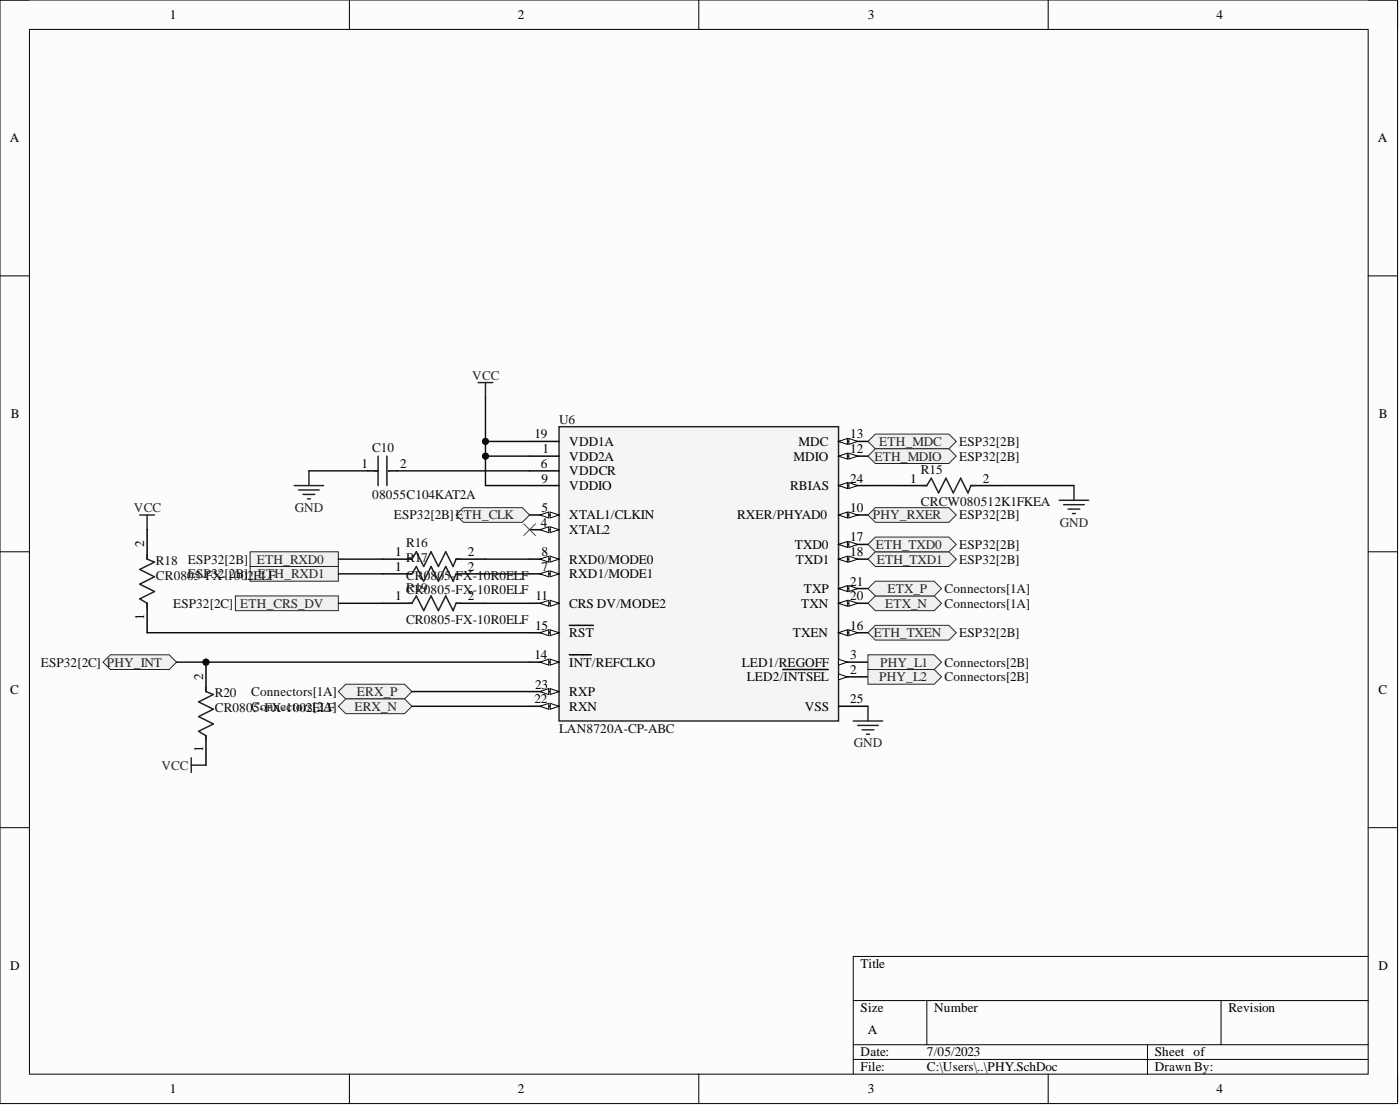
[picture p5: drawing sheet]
<svg xmlns="http://www.w3.org/2000/svg" width="241mm" height="190mm" viewBox="0 0 241 190" stroke-linecap="round" stroke-linejoin="round" font-family="sans-serif">
<defs><g id="words">
<g font-size="2.3">
<text x="29.2" y="3.3">1</text>
<text x="89.3" y="3.3">2</text>
<text x="149.6" y="3.3">3</text>
<text x="209.7" y="3.3">4</text>
<text x="1.7" y="24.5">A</text>
<text x="237.5" y="24.5">A</text>
<text x="1.9" y="72.1">B</text>
<text x="92.1" y="75.5">19</text>
<text x="98.1" y="76.8">VDD1A</text>
<text x="137.6" y="76.8">MDC</text>
<text x="146.6" y="75.5">13</text>
<text x="237.7" y="72.1">B</text>
<text x="62.3" y="80.6">1</text>
<text x="69" y="80.6">2</text>
<text x="93.2" y="80.6">6</text>
<text x="93.3" y="83.1">9</text>
<text x="93.5" y="78.1">1</text>
<text x="98.1" y="79.3">VDD2A</text>
<text x="98.1" y="81.9">VDDCR</text>
<text x="136.8" y="79.3">MDIO</text>
<text x="146.6" y="78.1">12</text>
<text x="146.6" y="83.1">24</text>
<text x="156.9" y="83.1">1</text>
<text x="169.4" y="83.1">2</text>
<text x="93.3" y="88.2">5</text>
<text x="98.1" y="84.4">VDDIO</text>
<text x="98.1" y="89.5">XTAL1/CLKIN</text>
<text x="127" y="89.5">RXER/PHYAD0</text>
<text x="136.2" y="84.4">RBIAS</text>
<text x="146.6" y="88.2">10</text>
<text x="24.8" y="94.3" transform="rotate(-90 24.8 94.3)">2</text>
<text x="68.1" y="95.8">1</text>
<text x="80.6" y="95.8">2</text>
<text x="93.2" y="90.7">4</text>
<text x="93.3" y="95.8">8</text>
<text x="98.1" y="92">XTAL2</text>
<text x="137" y="94.5">TXD0</text>
<text x="146.6" y="93.3">17</text>
<text x="146.6" y="95.8">18</text>
<text x="68.1" y="98.3">1</text>
<text x="80.6" y="98.3">2</text>
<text x="93.3" y="98.3">7</text>
<text x="98.1" y="97.1">RXD0/MODE0</text>
<text x="98.1" y="99.6">RXD1/MODE1</text>
<text x="137.2" y="97.1">TXD1</text>
<text x="146.6" y="100.9">21</text>
<text x="24.8" y="106.8" transform="rotate(-90 24.8 106.8)">1</text>
<text x="68.1" y="103.4">1</text>
<text x="80.6" y="103.4">2</text>
<text x="92.3" y="103.4">11</text>
<text x="98.1" y="104.7">CRS DV/MODE2</text>
<text x="138.1" y="104.7">TXN</text>
<text x="138.5" y="102.1">TXP</text>
<text x="146.6" y="103.4">20</text>
<text x="92.1" y="113.5">14</text>
<text x="92.2" y="108.5">15</text>
<text x="98.1" y="109.7">RST</text>
<text x="136.7" y="109.7">TXEN</text>
<text x="146.6" y="113.5">3</text>
<text x="146.6" y="108.5">16</text>
<text x="1.8" y="119.5">C</text>
<text x="35" y="117.1" transform="rotate(-90 35 117.1)">2</text>
<text x="92.2" y="118.6">23</text>
<text x="98.1" y="114.8">INT/REFCLKO</text>
<text x="98.1" y="119.9">RXP</text>
<text x="127.9" y="114.8">LED1/REGOFF</text>
<text x="128.7" y="117.3">LED2/INTSEL</text>
<text x="146.6" y="116.1">2</text>
<text x="237.6" y="119.5">C</text>
<text x="92.1" y="121.1">22</text>
<text x="98.1" y="122.4">RXN</text>
<text x="138.7" y="122.4">VSS</text>
<text x="146.6" y="121.1">25</text>
<text x="35" y="129.6" transform="rotate(-90 35 129.6)">1</text>
<text x="1.8" y="167.1">D</text>
<text x="148.3" y="166.8">Title</text>
<text x="237.6" y="167.1">D</text>
<text x="148.3" y="174.4">Size</text>
<text x="149.6" y="178.2">A</text>
<text x="161" y="174.4">Number</text>
<text x="211.7" y="174.4">Revision</text>
<text x="148.3" y="182">Date:</text>
<text x="148.3" y="184.5">File:</text>
<text x="159.7" y="182">7/05/2023</text>
<text x="159.7" y="184.5">C:\Users\..\PHY.SchDoc</text>
<text x="199" y="182">Sheet of</text>
<text x="199" y="184.5">Drawn By:</text>
<text x="29.2" y="188.3">1</text>
<text x="89.3" y="188.3">2</text>
<text x="149.6" y="188.3">3</text>
<text x="209.7" y="188.3">4</text>
</g>
<g font-size="2.3" fill="#262626">
<text x="81.4" y="65.4">VCC</text>
<text x="151.5" y="76.8">ETH_MDC</text>
<text x="150.7" y="79.3">ETH_MDIO</text>
<text x="23.1" y="88.2">VCC</text>
<text x="50.8" y="88.2">GND</text>
<text x="150.4" y="89.5">PHY_RXER</text>
<text x="151" y="94.5">ETH_TXD0</text>
<text x="182.6" y="90.7">GND</text>
<text x="44.3" y="97.1">ETH_RXD0</text>
<text x="151.1" y="97.1">ETH_TXD1</text>
<text x="41.4" y="104.7">ETH_CRS_DV</text>
<text x="152.6" y="104.7">ETX_N</text>
<text x="153" y="102.1">ETX_P</text>
<text x="150.6" y="109.7">ETH_TXEN</text>
<text x="61.5" y="119.9">ERX_P</text>
<text x="151.5" y="117.3">PHY_L2</text>
<text x="151.7" y="114.8">PHY_L1</text>
<text x="61.1" y="122.4">ERX_N</text>
<text x="147.2" y="128.7">GND</text>
<text x="27.8" y="132.6">VCC</text>
</g>
<g font-size="2.3" fill="#0e0e0e">
<text x="64.2" y="77.8">C10</text>
<text x="96.4" y="73">U6</text>
<text x="165.3" y="76.8">ESP32[2B]</text>
<text x="158.7" y="81.6">R15</text>
<text x="165.3" y="79.3">ESP32[2B]</text>
<text x="64.2" y="85.9">08055C104KAT2A</text>
<text x="67.9" y="89.5">ESP32[2B]ETH_CLK</text>
<text x="158.7" y="87.2">CRCW080512K1FKEA</text>
<text x="165.3" y="89.5">ESP32[2B]</text>
<text x="70" y="94.3">R16</text>
<text x="165.3" y="94.5">ESP32[2B]</text>
<text x="26.9" y="97.3">R18</text>
<text x="26.9" y="99.9">CR0805-FX-1002</text>
<text x="32.4" y="97.1">ESP32[2B]</text>
<text x="32.4" y="99.6">ESP32[2B]</text>
<text x="43.7" y="99.9">EELTFH_RXD1</text>
<text x="70" y="99.9">CR0805-FX-10R0ELF</text>
<text x="70" y="96.8">R17</text>
<text x="70" y="101.9">R19</text>
<text x="165.3" y="97.1">ESP32[2B]</text>
<text x="29.8" y="104.7">ESP32[2C]</text>
<text x="70" y="102.4">CR0805-FX-10R0ELF</text>
<text x="70" y="107.5">CR0805-FX-10R0ELF</text>
<text x="162.8" y="104.7">Connectors[1A]</text>
<text x="162.8" y="102.1">Connectors[1A]</text>
<text x="165.3" y="109.7">ESP32[2B]</text>
<text x="7" y="114.8">ESP32[2C] PHY_INT</text>
<text x="43.3" y="119.9">Connectors[1A]</text>
<text x="162.8" y="117.3">Connectors[2B]</text>
<text x="162.8" y="114.8">Connectors[2B]</text>
<text x="37" y="120.1">R20</text>
<text x="37" y="122.7">CR080Connectors[2A]</text>
<text x="43.6" y="122.7">5-FX-1002ELF</text>
<text x="96.4" y="126.2">LAN8720A-CP-ABC</text>
</g>
</g></defs>
<path d="M0 0h240.9v190.1h-240.9z" fill-rule="evenodd" fill="#fcfcfc"/>
<path d="M0 0h240.9v190.1h-240.9z" fill="none" stroke="#000" stroke-width=".17"/>
<path d="M5.1 5.1h230.7v179.9h-230.7z" fill-rule="evenodd" fill="#fcfcfc"/>
<g fill="none" stroke="#000" stroke-width=".17">
<path d="M0 0h5.1M60.2 0v5.1M120.4 0v5.1M180.7 0v5.1M235.8 0h5.1v5.1M5.1 5.1h230.7v179.9h-230.7zM0 47.5h5.1M235.8 47.5h5.1M0 95h5.1M235.8 95h5.1M0 142.6h5.1M235.8 142.6h5.1"/>
<path d="M147.1 172.3h88.7M147.1 179.9h88.7M159.7 172.3v7.6M197.8 179.9v5.1M210.5 172.3v7.6M235.8 164.7h-88.7v20.3M60.2 185v5.1M120.4 185v5.1M147.1 182.5h88.7M180.7 185v5.1M240.9 185v5.1"/>
</g>
<path d="M96.4 73.5h48.1v50.7h-48.1z" fill-rule="evenodd" fill="#f5f5f5"/>
<path d="M96.4 73.5h48.1v50.7h-48.1z" fill="none" stroke="#262626" stroke-width=".25"/>
<path d="M91.3 76h5.1M91.3 78.6h5.1M91.3 81.1h5.1M91.3 83.6h5.1M144.5 114h5.1" fill="none" stroke="#000" stroke-width=".25"/>
<path d="M144.5 113.5l1.6 .5-1.6 .6z" fill="#fbfbfb"/>
<path d="M144.5 113.5l1.6 .5-1.6 .6z" fill="none" stroke="#000" stroke-width=".17"/>
<path d="M144.5 116.6h5.1" fill="none" stroke="#000" stroke-width=".25"/>
<path d="M144.5 116.1l1.6 .5-1.6 .5z" fill="#fbfbfb"/>
<path d="M144.5 116.1l1.6 .5-1.6 .5z" fill="none" stroke="#000" stroke-width=".17"/>
<path d="M91.3 88.7h5.1M134.9 115.3h7.9" fill="none" stroke="#000" stroke-width=".25"/>
<path d="M94.8 88.2l1.6 .5-1.6 .5z" fill="#fbfbfb"/>
<path d="M94.8 88.2l1.6 .5-1.6 .5z" fill="none" stroke="#000" stroke-width=".17"/>
<path d="M93.1 88.7l1.5-.5v1z" fill="#fbfbfb"/>
<path d="M93.1 88.7l1.5-.5v1z" fill="none" stroke="#000" stroke-width=".17"/>
<path d="M91.3 91.2h5.1" fill="none" stroke="#000" stroke-width=".25"/>
<path d="M94.8 90.7l1.6 .5-1.6 .5z" fill="#fbfbfb"/>
<path d="M94.8 90.7l1.6 .5-1.6 .5z" fill="none" stroke="#000" stroke-width=".17"/>
<path d="M93.1 91.2l1.5-.5v1z" fill="#fbfbfb"/>
<path d="M93.1 91.2l1.5-.5v1z" fill="none" stroke="#000" stroke-width=".17"/>
<path d="M91.3 96.3h5.1" fill="none" stroke="#000" stroke-width=".25"/>
<path d="M94.8 95.8l1.6 .5-1.6 .5z" fill="#fbfbfb"/>
<path d="M94.8 95.8l1.6 .5-1.6 .5z" fill="none" stroke="#000" stroke-width=".17"/>
<path d="M93.1 96.3l1.5-.5v1z" fill="#fbfbfb"/>
<path d="M93.1 96.3l1.5-.5v1z" fill="none" stroke="#000" stroke-width=".17"/>
<path d="M91.3 98.8h5.1" fill="none" stroke="#000" stroke-width=".25"/>
<path d="M94.8 98.3l1.6 .5-1.6 .5z" fill="#fbfbfb"/>
<path d="M94.8 98.3l1.6 .5-1.6 .5z" fill="none" stroke="#000" stroke-width=".17"/>
<path d="M93.1 98.8l1.5-.5v1z" fill="#fbfbfb"/>
<path d="M93.1 98.8l1.5-.5v1z" fill="none" stroke="#000" stroke-width=".17"/>
<path d="M144.5 93.8h5.1" fill="none" stroke="#000" stroke-width=".25"/>
<path d="M144.5 93.8l1.6-.5v1z" fill="#fbfbfb"/>
<path d="M144.5 93.8l1.6-.5v1z" fill="none" stroke="#000" stroke-width=".17"/>
<path d="M146.3 93.3l1.5 .5-1.5 .5z" fill="#fbfbfb"/>
<path d="M146.3 93.3l1.5 .5-1.5 .5z" fill="none" stroke="#000" stroke-width=".17"/>
<path d="M144.5 96.3h5.1" fill="none" stroke="#000" stroke-width=".25"/>
<path d="M144.5 96.3l1.6-.5v1z" fill="#fbfbfb"/>
<path d="M144.5 96.3l1.6-.5v1z" fill="none" stroke="#000" stroke-width=".17"/>
<path d="M146.3 95.8l1.5 .5-1.5 .5z" fill="#fbfbfb"/>
<path d="M146.3 95.8l1.5 .5-1.5 .5z" fill="none" stroke="#000" stroke-width=".17"/>
<path d="M91.3 114h5.1" fill="none" stroke="#000" stroke-width=".25"/>
<path d="M94.8 113.5l1.6 .5-1.6 .6z" fill="#fbfbfb"/>
<path d="M94.8 113.5l1.6 .5-1.6 .6z" fill="none" stroke="#000" stroke-width=".17"/>
<path d="M93.1 114l1.5-.5v1.1z" fill="#fbfbfb"/>
<path d="M93.1 114l1.5-.5v1.1z" fill="none" stroke="#000" stroke-width=".17"/>
<path d="M91.3 109h5.1M98.1 112.8h3.8" fill="none" stroke="#000" stroke-width=".25"/>
<path d="M94.8 108.5l1.6 .5-1.6 .5z" fill="#fbfbfb"/>
<path d="M94.8 108.5l1.6 .5-1.6 .5z" fill="none" stroke="#000" stroke-width=".17"/>
<path d="M93.1 109l1.5-.5v1z" fill="#fbfbfb"/>
<path d="M93.1 109l1.5-.5v1z" fill="none" stroke="#000" stroke-width=".17"/>
<path d="M91.3 103.9h5.1M98.1 107.7h4.2" fill="none" stroke="#000" stroke-width=".25"/>
<path d="M94.8 103.4l1.6 .5-1.6 .5z" fill="#fbfbfb"/>
<path d="M94.8 103.4l1.6 .5-1.6 .5z" fill="none" stroke="#000" stroke-width=".17"/>
<path d="M93.1 103.9l1.5-.5v1z" fill="#fbfbfb"/>
<path d="M93.1 103.9l1.5-.5v1z" fill="none" stroke="#000" stroke-width=".17"/>
<path d="M144.5 76h5.1" fill="none" stroke="#000" stroke-width=".25"/>
<path d="M144.5 76l1.6-.5v1z" fill="#fbfbfb"/>
<path d="M144.5 76l1.6-.5v1z" fill="none" stroke="#000" stroke-width=".17"/>
<path d="M146.3 75.5l1.5 .5-1.5 .5z" fill="#fbfbfb"/>
<path d="M146.3 75.5l1.5 .5-1.5 .5z" fill="none" stroke="#000" stroke-width=".17"/>
<path d="M144.5 78.6h5.1" fill="none" stroke="#000" stroke-width=".25"/>
<path d="M144.5 78.6l1.6-.5v1z" fill="#fbfbfb"/>
<path d="M144.5 78.6l1.6-.5v1z" fill="none" stroke="#000" stroke-width=".17"/>
<path d="M146.3 78.1l1.5 .5-1.5 .5z" fill="#fbfbfb"/>
<path d="M146.3 78.1l1.5 .5-1.5 .5z" fill="none" stroke="#000" stroke-width=".17"/>
<path d="M144.5 83.6h5.1" fill="none" stroke="#000" stroke-width=".25"/>
<path d="M144.5 83.6l1.6-.5v1z" fill="#fbfbfb"/>
<path d="M144.5 83.6l1.6-.5v1z" fill="none" stroke="#000" stroke-width=".17"/>
<path d="M146.3 83.1l1.5 .5-1.5 .5z" fill="#fbfbfb"/>
<path d="M146.3 83.1l1.5 .5-1.5 .5z" fill="none" stroke="#000" stroke-width=".17"/>
<path d="M144.5 88.7h5.1" fill="none" stroke="#000" stroke-width=".25"/>
<path d="M144.5 88.7l1.6-.5v1z" fill="#fbfbfb"/>
<path d="M144.5 88.7l1.6-.5v1z" fill="none" stroke="#000" stroke-width=".17"/>
<path d="M146.3 88.2l1.5 .5-1.5 .5z" fill="#fbfbfb"/>
<path d="M146.3 88.2l1.5 .5-1.5 .5z" fill="none" stroke="#000" stroke-width=".17"/>
<path d="M91.3 121.7h5.1" fill="none" stroke="#000" stroke-width=".25"/>
<path d="M94.8 121.1l1.6 .6-1.6 .5z" fill="#fbfbfb"/>
<path d="M94.8 121.1l1.6 .6-1.6 .5z" fill="none" stroke="#000" stroke-width=".17"/>
<path d="M93.1 121.7l1.5-.6v1.1z" fill="#fbfbfb"/>
<path d="M93.1 121.7l1.5-.6v1.1z" fill="none" stroke="#000" stroke-width=".17"/>
<path d="M91.3 119.1h5.1" fill="none" stroke="#000" stroke-width=".25"/>
<path d="M94.8 118.6l1.6 .5-1.6 .5z" fill="#fbfbfb"/>
<path d="M94.8 118.6l1.6 .5-1.6 .5z" fill="none" stroke="#000" stroke-width=".17"/>
<path d="M93.1 119.1l1.5-.5v1z" fill="#fbfbfb"/>
<path d="M93.1 119.1l1.5-.5v1z" fill="none" stroke="#000" stroke-width=".17"/>
<path d="M144.5 109h5.1" fill="none" stroke="#000" stroke-width=".25"/>
<path d="M144.5 109l1.6-.5v1z" fill="#fbfbfb"/>
<path d="M144.5 109l1.6-.5v1z" fill="none" stroke="#000" stroke-width=".17"/>
<path d="M146.3 108.5l1.5 .5-1.5 .5z" fill="#fbfbfb"/>
<path d="M146.3 108.5l1.5 .5-1.5 .5z" fill="none" stroke="#000" stroke-width=".17"/>
<path d="M144.5 103.9h5.1" fill="none" stroke="#000" stroke-width=".25"/>
<path d="M144.5 103.9l1.6-.5v1z" fill="#fbfbfb"/>
<path d="M144.5 103.9l1.6-.5v1z" fill="none" stroke="#000" stroke-width=".17"/>
<path d="M146.3 103.4l1.5 .5-1.5 .5z" fill="#fbfbfb"/>
<path d="M146.3 103.4l1.5 .5-1.5 .5z" fill="none" stroke="#000" stroke-width=".17"/>
<path d="M144.5 101.4h5.1" fill="none" stroke="#000" stroke-width=".25"/>
<path d="M144.5 101.4l1.6-.5v1z" fill="#fbfbfb"/>
<path d="M144.5 101.4l1.6-.5v1z" fill="none" stroke="#000" stroke-width=".17"/>
<path d="M146.3 100.9l1.5 .5-1.5 .5z" fill="#fbfbfb"/>
<path d="M146.3 100.9l1.5 .5-1.5 .5z" fill="none" stroke="#000" stroke-width=".17"/>
<path d="M144.5 121.7h5.1" fill="none" stroke="#000" stroke-width=".25"/>
<path d="M82.4 65.9h2.5M83.7 65.9v2.5M147.1 124.2h5M147.8 124.9h3.6M148.6 125.7h2M149.3 126.5h.6M149.6 121.7v2.5" fill="none" stroke="#262626" stroke-width=".25"/>
<path d="M78.6 88.7l1.3-1.3h10.1l1.3 1.3-1.3 1.3h-10.1z" fill-rule="evenodd" fill="#f0f0f0"/>
<path d="M78.6 88.7l1.3-1.3h10.1l1.3 1.3-1.3 1.3h-10.1z" fill="none" stroke="#262626" stroke-width=".17"/>
<path d="M90.3 90.2l2 2.1M92.3 90.2l-2 2.1" fill="none" stroke="#4c4c4c" stroke-width=".17"/>
<path d="M43.1 95h15.2v2.6h-15.2z" fill-rule="evenodd" fill="#f0f0f0"/>
<path d="M43.1 95h15.2v2.6h-15.2z" fill="none" stroke="#262626" stroke-width=".17"/>
<path d="M43.1 97.6h15.2v2.5h-15.2z" fill-rule="evenodd" fill="#f0f0f0"/>
<path d="M43.1 97.6h15.2v2.5h-15.2z" fill="none" stroke="#262626" stroke-width=".17"/>
<path d="M40.6 102.6h17.7v2.6h-17.7z" fill-rule="evenodd" fill="#f0f0f0"/>
<path d="M40.6 102.6h17.7v2.6h-17.7z" fill="none" stroke="#262626" stroke-width=".17"/>
<path d="M17.7 114l1.3-1.2h10.2l1.2 1.2-1.2 1.3h-10.2z" fill-rule="evenodd" fill="#f0f0f0"/>
<path d="M17.7 114l1.3-1.2h10.2l1.2 1.2-1.2 1.3h-10.2z" fill="none" stroke="#262626" stroke-width=".17"/>
<path d="M58.3 119.1l1.3-1.2h10.1l1.3 1.2-1.3 1.3h-10.1z" fill-rule="evenodd" fill="#f0f0f0"/>
<path d="M58.3 119.1l1.3-1.2h10.1l1.3 1.2-1.3 1.3h-10.1z" fill="none" stroke="#262626" stroke-width=".17"/>
<path d="M58.3 121.7l1.3-1.3h10.1l1.3 1.3-1.3 1.2h-10.1z" fill-rule="evenodd" fill="#f0f0f0"/>
<path d="M58.3 121.7l1.3-1.3h10.1l1.3 1.3-1.3 1.2h-10.1z" fill="none" stroke="#262626" stroke-width=".17"/>
<path d="M149.6 115.3h11.4l1.3 1.3-1.3 1.3h-11.4z" fill-rule="evenodd" fill="#f0f0f0"/>
<path d="M149.6 115.3h11.4l1.3 1.3-1.3 1.3h-11.4z" fill="none" stroke="#262626" stroke-width=".17"/>
<path d="M149.6 112.8h11.4l1.3 1.2-1.3 1.3h-11.4z" fill-rule="evenodd" fill="#f0f0f0"/>
<path d="M149.6 112.8h11.4l1.3 1.2-1.3 1.3h-11.4z" fill="none" stroke="#262626" stroke-width=".17"/>
<path d="M149.6 109l1.3-1.3h12.6l1.3 1.3-1.3 1.2h-12.6z" fill-rule="evenodd" fill="#f0f0f0"/>
<path d="M149.6 109l1.3-1.3h12.6l1.3 1.3-1.3 1.2h-12.6z" fill="none" stroke="#262626" stroke-width=".17"/>
<path d="M149.6 103.9l1.3-1.3h10.1l1.3 1.3-1.3 1.3h-10.1z" fill-rule="evenodd" fill="#f0f0f0"/>
<path d="M149.6 103.9l1.3-1.3h10.1l1.3 1.3-1.3 1.3h-10.1z" fill="none" stroke="#262626" stroke-width=".17"/>
<path d="M149.6 101.4l1.3-1.3h10.1l1.3 1.3-1.3 1.2h-10.1z" fill-rule="evenodd" fill="#f0f0f0"/>
<path d="M149.6 101.4l1.3-1.3h10.1l1.3 1.3-1.3 1.2h-10.1z" fill="none" stroke="#262626" stroke-width=".17"/>
<path d="M149.6 96.3l1.3-1.3h12.6l1.3 1.3-1.3 1.3h-12.6z" fill-rule="evenodd" fill="#f0f0f0"/>
<path d="M149.6 96.3l1.3-1.3h12.6l1.3 1.3-1.3 1.3h-12.6z" fill="none" stroke="#262626" stroke-width=".17"/>
<path d="M149.6 93.8l1.3-1.3h12.6l1.3 1.3-1.3 1.2h-12.6z" fill-rule="evenodd" fill="#f0f0f0"/>
<path d="M149.6 93.8l1.3-1.3h12.6l1.3 1.3-1.3 1.2h-12.6z" fill="none" stroke="#262626" stroke-width=".17"/>
<path d="M149.6 88.7l1.3-1.3h12.6l1.3 1.3-1.3 1.3h-12.6z" fill-rule="evenodd" fill="#f0f0f0"/>
<path d="M149.6 88.7l1.3-1.3h12.6l1.3 1.3-1.3 1.3h-12.6z" fill="none" stroke="#262626" stroke-width=".17"/>
<path d="M149.6 76l1.3-1.2h12.6l1.3 1.2-1.3 1.3h-12.6z" fill-rule="evenodd" fill="#f0f0f0"/>
<path d="M149.6 76l1.3-1.2h12.6l1.3 1.2-1.3 1.3h-12.6z" fill="none" stroke="#262626" stroke-width=".17"/>
<path d="M149.6 78.6l1.3-1.3h12.6l1.3 1.3-1.3 1.2h-12.6z" fill-rule="evenodd" fill="#f0f0f0"/>
<path d="M149.6 78.6l1.3-1.3h12.6l1.3 1.3-1.3 1.2h-12.6z" fill="none" stroke="#262626" stroke-width=".17"/>
<g fill="none" stroke="#262626" stroke-width=".25">
<path d="M24.1 88.7h2.5M25.4 88.7v2.5M50.7 83.6h5.1M51.5 84.4h3.5M52.2 85.2h2.1M53 85.9h.5M53.2 81.1v2.5M182.6 86.2h5M183.3 86.9h3.6M184.1 87.7h2M184.8 88.5h.6M185.1 83.6v2.6"/>
<path d="M33 130.5v2.6M33 131.8h2.5"/>
</g>
<circle cx="35.5" cy="114" r=".51" fill="#0e0e0e"/>
<circle cx="35.5" cy="114" r=".51" fill="none" stroke="#0e0e0e" stroke-width=".17"/>
<path d="M35.5 114v5.1M35.5 126.7v5.1" fill="none" stroke="#000" stroke-width=".25"/>
<circle cx="35.5" cy="114" r=".51" fill="#0e0e0e"/>
<circle cx="35.5" cy="114" r=".51" fill="none" stroke="#0e0e0e" stroke-width=".17"/>
<path d="M65.2 78.6v5M66.7 78.6v5M25.4 95.5v.8l1.2 .5-2.5 1.3 2.5 1.2-2.5 1.3 2.5 1.3-2.5 1.3 1.3 .7v.8M64.4 81.1h.8M66.9 81.1h.3M70.2 96.3h.8l.8-1.3 1.2 2.6 1.3-2.6 1.3 2.6 1.2-2.6 1.3 2.6 .5-1.3h.8M70.2 98.8h.8l.8-1.2 1.2 2.5 1.3-2.5 1.3 2.5 1.2-2.5 1.3 2.5 .5-1.3h.8M159 83.6h.7l.8-1.2 1.3 2.5 1.2-2.5 1.3 2.5 1.3-2.5 1.2 2.5 .6-1.3h.7M35.5 118.4v.7l1.3 .5-2.6 1.3 2.6 1.3-2.6 1.2 2.6 1.3-2.6 1.3 1.3 .7v.8M70.2 103.9h.8l.8-1.3 1.2 2.6 1.3-2.6 1.3 2.6 1.2-2.6 1.3 2.6 .5-1.3h.8" fill="none" stroke="#1c1c1c" stroke-width=".25"/>
<path d="M25.4 91.2v5.1M63.4 81.1h1.8M65.9 96.3h5.1M65.9 98.8h5.1M66.9 81.1h1.6M78.6 96.3h5.1M78.6 98.8h5.1M154.7 83.6h5M167.4 83.6h5M25.4 103.9v5.1M65.9 103.9h5.1M78.6 103.9h5.1" fill="none" stroke="#000" stroke-width=".25"/>
<path d="M83.7 68.4v15.2h7.6" fill="none" stroke="#0e0e0e" stroke-width=".25"/>
<circle cx="83.7" cy="76" r=".51" fill="#0e0e0e"/>
<circle cx="83.7" cy="76" r=".51" fill="none" stroke="#0e0e0e" stroke-width=".17"/>
<circle cx="83.7" cy="78.6" r=".51" fill="#0e0e0e"/>
<circle cx="83.7" cy="78.6" r=".51" fill="none" stroke="#0e0e0e" stroke-width=".17"/>
<path d="M83.7 78.6h7.6" fill="none" stroke="#0e0e0e" stroke-width=".25"/>
<circle cx="83.7" cy="78.6" r=".51" fill="#0e0e0e"/>
<circle cx="83.7" cy="78.6" r=".51" fill="none" stroke="#0e0e0e" stroke-width=".17"/>
<path d="M83.7 76h7.6" fill="none" stroke="#0e0e0e" stroke-width=".25"/>
<circle cx="83.7" cy="76" r=".51" fill="#0e0e0e"/>
<circle cx="83.7" cy="76" r=".51" fill="none" stroke="#0e0e0e" stroke-width=".17"/>
<path d="M30.4 114h60.9" fill="none" stroke="#0e0e0e" stroke-width=".25"/>
<circle cx="35.5" cy="114" r=".51" fill="#0e0e0e"/>
<circle cx="35.5" cy="114" r=".51" fill="none" stroke="#0e0e0e" stroke-width=".17"/>
<g fill="none" stroke="#0e0e0e" stroke-width=".25">
<path d="M53.2 81.1h10.2M58.3 96.3h7.6M58.3 98.8h7.6M68.5 81.1h22.8M83.7 96.3h7.6M83.7 98.8h7.6M149.6 83.6h5.1M172.4 83.6h12.7M25.4 109h65.9M58.3 103.9h7.6M71 119.1h20.3M83.7 103.9h7.6"/>
<path d="M71 121.7h20.3"/>
</g>
<use href="#words"/>
</svg>
